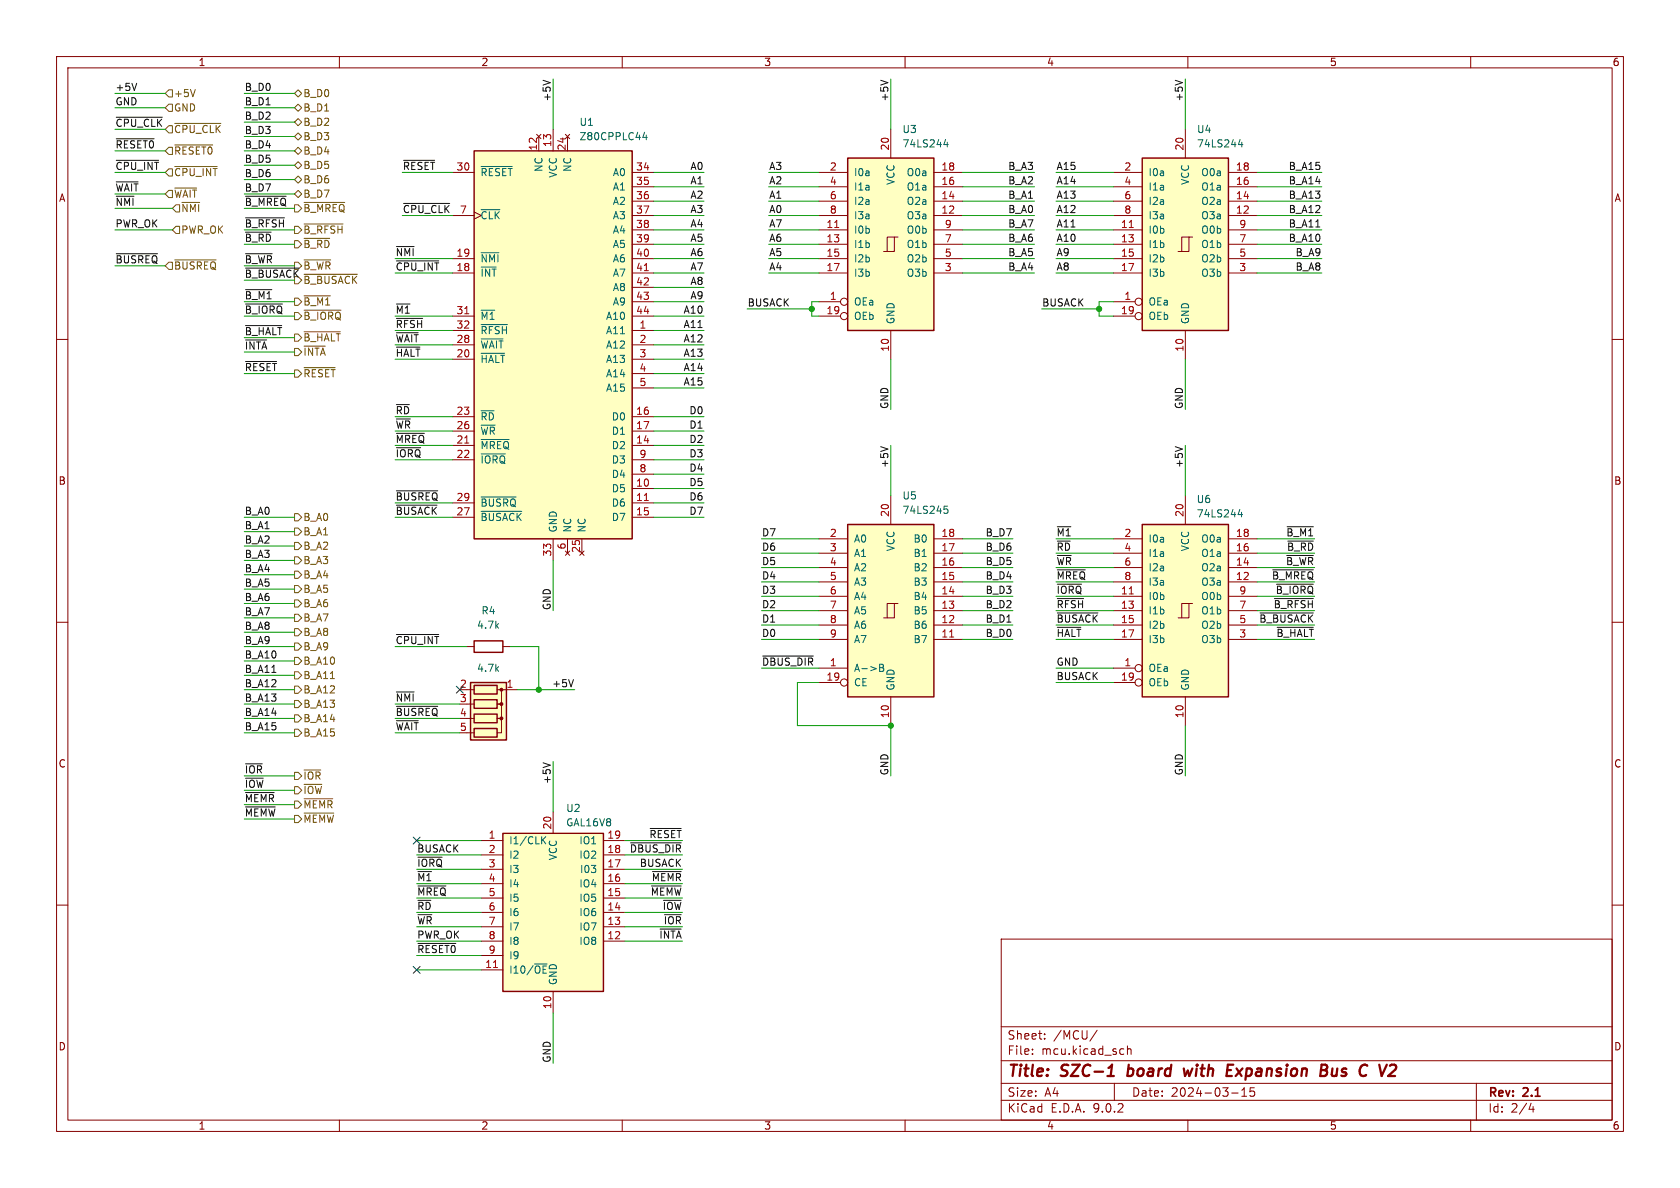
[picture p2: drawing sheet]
<svg xmlns="http://www.w3.org/2000/svg" width="297mm" height="210mm" viewBox="0 0 297 210" stroke-linecap="round" stroke-linejoin="round" font-family="sans-serif">
<defs><g id="words">
<g font-size="2.8" fill="#840000">
<text x="178" y="190.9">Title:</text>
<text x="187.7" y="190.9">SZC-1</text>
<text x="200.2" y="190.9">board</text>
<text x="211" y="190.9">with</text>
<text x="219.3" y="190.9">Expansion</text>
<text x="236.7" y="190.9">Bus</text>
<text x="244.4" y="190.9">C</text>
</g>
<g font-size="2.1" fill="#840000">
<text x="178" y="184">Sheet:</text>
<text x="186.2" y="184">/MCU/</text>
<text x="178" y="186.7">File:</text>
<text x="184.1" y="186.7">mcu.kicad_sch</text>
<text x="178" y="196.9">KiCad</text>
<text x="178" y="194.1">Size:</text>
<text x="184.7" y="194.1">A4</text>
<text x="185.7" y="196.9">E.D.A.</text>
<text x="193.3" y="196.9">9.0.2</text>
<text x="200" y="194.1">Date:</text>
<text x="207" y="194.1">2024-03-15</text>
<text x="263" y="194.3">Rev:</text>
<text x="263" y="196.9">Id:</text>
<text x="267.1" y="196.9">2/4</text>
<text x="269.4" y="194.3">2.1</text>
</g>
<g font-size="1.8" fill="#840000">
<text x="35" y="11.9">1</text>
<text x="85" y="11.9">2</text>
<text x="135" y="11.9">3</text>
<text x="185" y="11.9">4</text>
<text x="235" y="11.9">5</text>
<text x="285" y="11.9">6</text>
<text x="10.3" y="35.9">A</text>
<text x="285.3" y="35.9">A</text>
<text x="10.3" y="85.9">B</text>
<text x="285.3" y="85.9">B</text>
<text x="10.3" y="135.9">C</text>
<text x="285.3" y="135.9">C</text>
<text x="10.3" y="185.9">D</text>
<text x="285.3" y="185.9">D</text>
<text x="35" y="199.9">1</text>
<text x="85" y="199.9">2</text>
<text x="135" y="199.9">3</text>
<text x="185" y="199.9">4</text>
<text x="235" y="199.9">5</text>
<text x="285" y="199.9">6</text>
</g>
<g font-size="1.8" fill="#0f0f0f">
<text x="20.3" y="16.2">+5V</text>
<text x="43.2" y="16.2">B_D0</text>
<text x="20.3" y="22.5">~{CPU_CLK}</text>
<text x="20.3" y="18.7">GND</text>
<text x="43.2" y="18.7">B_D1</text>
<text x="43.2" y="21.2">B_D2</text>
<text x="43.2" y="23.8">B_D3</text>
<text x="97.4" y="18" transform="rotate(-90 97.4 18)">+5V</text>
<text x="157.1" y="18" transform="rotate(-90 157.1 18)">+5V</text>
<text x="209.2" y="18" transform="rotate(-90 209.2 18)">+5V</text>
<text x="20.3" y="26.3">~{RESET0}</text>
<text x="43.2" y="28.9">B_D5</text>
<text x="43.2" y="26.3">B_D4</text>
<text x="20.3" y="33.9">~{WAIT}</text>
<text x="20.3" y="30.1">~{CPU_INT}</text>
<text x="43.2" y="31.4">B_D6</text>
<text x="43.2" y="33.9">B_D7</text>
<text x="71.1" y="30.1">~{RESET}</text>
<text x="122" y="32.7">A1</text>
<text x="122" y="30.1">A0</text>
<text x="122" y="35.2">A2</text>
<text x="135.9" y="32.7">A2</text>
<text x="135.9" y="35.2">A1</text>
<text x="135.9" y="30.1">A3</text>
<text x="178.1" y="30.1">B_A3</text>
<text x="178.1" y="32.7">B_A2</text>
<text x="178.1" y="35.2">B_A1</text>
<text x="186.7" y="35.2">A13</text>
<text x="186.7" y="32.7">A14</text>
<text x="186.7" y="30.1">A15</text>
<text x="227.7" y="35.2">B_A13</text>
<text x="227.7" y="30.1">B_A15</text>
<text x="227.7" y="32.7">B_A14</text>
<text x="20.3" y="36.5">~{NMI}</text>
<text x="20.3" y="40.3">PWR_OK</text>
<text x="43.2" y="40.3">~{B_RFSH}</text>
<text x="43.2" y="36.5">~{B_MREQ}</text>
<text x="71.1" y="37.8">~{CPU_CLK}7</text>
<text x="122" y="40.3">A4</text>
<text x="122" y="37.8">A3</text>
<text x="135.9" y="40.3">A7</text>
<text x="135.9" y="37.8">A0</text>
<text x="178.1" y="40.3">B_A7</text>
<text x="178.1" y="37.8">B_A0</text>
<text x="186.7" y="40.3">A11</text>
<text x="186.7" y="37.8">A12</text>
<text x="227.7" y="40.3">B_A11</text>
<text x="227.7" y="37.8">B_A12</text>
<text x="20.3" y="46.6">~{BUSREQ}</text>
<text x="43.2" y="46.6">~{B_WR}</text>
<text x="43.2" y="42.8">~{B_RD}</text>
<text x="69.8" y="45.4">~{NMI}</text>
<text x="69.8" y="47.9">~{CPU_INT} 18</text>
<text x="122" y="42.8">A5</text>
<text x="122" y="47.9">A7</text>
<text x="122" y="45.4">A6</text>
<text x="135.9" y="47.9">A4</text>
<text x="135.9" y="45.4">A5</text>
<text x="135.9" y="42.8">A6</text>
<text x="178.1" y="45.4">B_A5</text>
<text x="178.1" y="47.9">B_A4</text>
<text x="178.1" y="42.8">B_A6</text>
<text x="186.7" y="42.8">A10</text>
<text x="186.7" y="45.4">A9</text>
<text x="186.7" y="47.9">A8</text>
<text x="227.7" y="42.8">B_A10</text>
<text x="228.9" y="47.9">B_A8</text>
<text x="228.9" y="45.4">B_A9</text>
<text x="43.2" y="49.2">~{B_BUSACK}</text>
<text x="43.2" y="53">~{B_M1}</text>
<text x="122" y="50.5">A8</text>
<text x="122" y="53">A9</text>
<text x="43.2" y="55.5">~{B_IORQ}</text>
<text x="43.2" y="59.3">~{B_HALT}</text>
<text x="69.8" y="55.5">~{M1}</text>
<text x="69.8" y="58.1">~{RFSH}</text>
<text x="120.7" y="55.5">A10</text>
<text x="120.7" y="58.1">A11</text>
<text x="132.1" y="54.3">BUSACK</text>
<text x="184.1" y="54.3">BUSACK</text>
<text x="43.2" y="65.7">~{RESET}</text>
<text x="43.2" y="61.9">~{INTA}</text>
<text x="69.8" y="63.2">~{HALT}</text>
<text x="69.8" y="60.6">~{WAIT}</text>
<text x="120.7" y="65.7">A14</text>
<text x="120.7" y="63.2">A13</text>
<text x="120.7" y="60.6">A12</text>
<text x="120.7" y="68.2">A15</text>
<text x="69.8" y="73.3">~{RD}</text>
<text x="69.8" y="75.9">~{WR}</text>
<text x="121.8" y="75.9">D1</text>
<text x="121.8" y="73.3">D0</text>
<text x="157.1" y="72.4" transform="rotate(-90 157.1 72.4)">GND</text>
<text x="209.2" y="72.4" transform="rotate(-90 209.2 72.4)">GND</text>
<text x="69.8" y="80.9">~{IORQ}</text>
<text x="69.8" y="78.4">~{MREQ}</text>
<text x="121.8" y="83.5">D4</text>
<text x="121.8" y="78.4">D2</text>
<text x="121.8" y="80.9">D3</text>
<text x="157.1" y="82.8" transform="rotate(-90 157.1 82.8)">+5V</text>
<text x="209.2" y="82.8" transform="rotate(-90 209.2 82.8)">+5V</text>
<text x="69.8" y="88.6">~{BUSREQ} 29</text>
<text x="121.8" y="88.6">D6</text>
<text x="121.8" y="86">D5</text>
<text x="43.2" y="93.6">B_A1</text>
<text x="43.2" y="91.1">B_A0</text>
<text x="69.8" y="91.1">~{BUSACK}</text>
<text x="121.8" y="91.1">D7</text>
<text x="134.6" y="94.9">D7</text>
<text x="174.1" y="94.9">B_D7</text>
<text x="186.7" y="94.9">~{M1}</text>
<text x="227.3" y="94.9">~{B_M1}</text>
<text x="43.2" y="96.2">B_A2</text>
<text x="43.2" y="98.7">B_A3</text>
<text x="43.2" y="101.3">B_A4</text>
<text x="134.6" y="100">D5</text>
<text x="134.6" y="97.4">D6</text>
<text x="174.1" y="97.4">B_D6</text>
<text x="174.1" y="100">B_D5</text>
<text x="186.7" y="100">~{WR}</text>
<text x="186.7" y="97.4">~{RD}</text>
<text x="227.2" y="100">~{B_WR}</text>
<text x="227.4" y="97.4">~{B_RD}</text>
<text x="43.2" y="106.3">B_A6</text>
<text x="43.2" y="103.8">B_A5</text>
<text x="97.4" y="108" transform="rotate(-90 97.4 108)">GND</text>
<text x="134.6" y="107.6">D2</text>
<text x="134.6" y="102.5">D4</text>
<text x="134.6" y="105.1">D3</text>
<text x="174.1" y="102.5">B_D4</text>
<text x="174.1" y="105.1">B_D3</text>
<text x="174.1" y="107.6">B_D2</text>
<text x="186.7" y="102.5">~{MREQ}</text>
<text x="186.7" y="105.1">~{IORQ}</text>
<text x="186.7" y="107.6">~{RFSH}</text>
<text x="224.8" y="102.5">~{B_MREQ}</text>
<text x="225.1" y="107.6">~{B_RFSH}</text>
<text x="225.4" y="105.1">~{B_IORQ}</text>
<text x="43.2" y="114">B_A9</text>
<text x="43.2" y="108.9">B_A7</text>
<text x="43.2" y="111.4">B_A8</text>
<text x="69.8" y="114">~{CPU_INT}</text>
<text x="134.6" y="112.7">D0</text>
<text x="134.6" y="110.1">D1</text>
<text x="174.1" y="110.1">B_D1</text>
<text x="174.1" y="112.7">B_D0</text>
<text x="186.7" y="110.1">~{BUSACK}</text>
<text x="186.7" y="112.7">~{HALT}</text>
<text x="222.5" y="110.1">~{B_BUSACK}</text>
<text x="225.6" y="112.7">~{B_HALT}</text>
<text x="43.2" y="119">B_A11</text>
<text x="43.2" y="116.5">B_A10</text>
<text x="134.6" y="117.8">~{DBUS_DIR} 1</text>
<text x="186.7" y="117.8">GND</text>
<text x="43.2" y="121.6">B_A12</text>
<text x="43.2" y="124.1">B_A13</text>
<text x="69.8" y="124.1">~{NMI}</text>
<text x="97.5" y="121.6">+5V</text>
<text x="186.7" y="120.3">BUSACK</text>
<text x="43.2" y="129.2">B_A15</text>
<text x="43.2" y="126.7">B_A14</text>
<text x="69.8" y="126.7">~{BUSREQ}</text>
<text x="69.8" y="129.2">~{WAIT}</text>
<text x="43.2" y="136.8">~{IOR}</text>
<text x="157.1" y="137.2" transform="rotate(-90 157.1 137.2)">GND</text>
<text x="209.2" y="137.2" transform="rotate(-90 209.2 137.2)">GND</text>
<text x="43.2" y="139.4">~{IOW}</text>
<text x="43.2" y="141.9">~{MEMR}</text>
<text x="97.4" y="138.7" transform="rotate(-90 97.4 138.7)">+5V</text>
<text x="43.2" y="144.4">~{MEMW}</text>
<text x="114.7" y="148.2">~{RESET}</text>
<text x="73.7" y="155.9">~{M1}</text>
<text x="73.7" y="153.3">~{IORQ}</text>
<text x="73.7" y="150.8">BUSACK</text>
<text x="111.3" y="150.8">~{DBUS_DIR}</text>
<text x="113" y="153.3">BUSACK</text>
<text x="115.1" y="155.9">~{MEMR}</text>
<text x="73.7" y="158.4">~{MREQ}</text>
<text x="73.7" y="160.9">~{RD}</text>
<text x="114.9" y="158.4">~{MEMW}</text>
<text x="117.1" y="160.9">~{IOW}</text>
<text x="73.7" y="163.5">~{WR}</text>
<text x="73.7" y="166">PWR_OK</text>
<text x="116.5" y="166">~{INTA}</text>
<text x="117.2" y="163.5">~{IOR}</text>
<text x="73.7" y="168.6">~{RESET0}</text>
<text x="97.4" y="188" transform="rotate(-90 97.4 188)">GND</text>
</g>
<g font-size="1.8" fill="#725600">
<text x="30.7" y="17.4">+5V</text>
<text x="53.5" y="17.4">B_D0</text>
<text x="30.7" y="19.9">GND</text>
<text x="30.7" y="23.7">~{CPU_CLK}</text>
<text x="53.5" y="19.9">B_D1</text>
<text x="53.5" y="22.5">B_D2</text>
<text x="30.7" y="27.5">~{RESET0}</text>
<text x="53.5" y="27.5">B_D4</text>
<text x="53.5" y="25">B_D3</text>
<text x="30.7" y="35.2">~{WAIT}</text>
<text x="30.7" y="31.3">~{CPU_INT}</text>
<text x="53.5" y="30.1">B_D5</text>
<text x="53.5" y="32.6">B_D6</text>
<text x="53.5" y="35.2">B_D7</text>
<text x="31.9" y="37.7">~{NMI}</text>
<text x="31.9" y="41.5">PWR_OK</text>
<text x="53.5" y="37.7">~{B_MREQ}</text>
<text x="53.5" y="41.5">~{B_RFSH}</text>
<text x="30.7" y="47.9">~{BUSREQ}</text>
<text x="53.5" y="44">~{B_RD}</text>
<text x="53.5" y="47.9">~{B_WR}</text>
<text x="53.5" y="50.4">~{B_BUSACK}</text>
<text x="53.5" y="56.7">~{B_IORQ}</text>
<text x="53.5" y="54.2">~{B_M1}</text>
<text x="53.5" y="63.1">~{INTA}</text>
<text x="53.5" y="60.6">~{B_HALT}</text>
<text x="53.5" y="66.9">~{RESET}</text>
<text x="53.5" y="94.8">B_A1</text>
<text x="53.5" y="92.3">B_A0</text>
<text x="53.5" y="97.4">B_A2</text>
<text x="53.5" y="99.9">B_A3</text>
<text x="53.5" y="102.5">B_A4</text>
<text x="53.5" y="105">B_A5</text>
<text x="53.5" y="107.5">B_A6</text>
<text x="53.5" y="110.1">B_A7</text>
<text x="53.5" y="112.6">B_A8</text>
<text x="53.5" y="115.2">B_A9</text>
<text x="53.5" y="117.7">B_A10</text>
<text x="53.5" y="125.3">B_A13</text>
<text x="53.5" y="122.8">B_A12</text>
<text x="53.5" y="120.2">B_A11</text>
<text x="53.5" y="130.4">B_A15</text>
<text x="53.5" y="127.9">B_A14</text>
<text x="53.5" y="143.1">~{MEMR}</text>
<text x="53.5" y="140.6">~{IOW}</text>
<text x="53.5" y="138">~{IOR}</text>
<text x="53.5" y="145.6">~{MEMW}</text>
</g>
<g font-size="1.8" fill="#006464">
<text x="102.4" y="22.5">U1</text>
<text x="159.4" y="23.7">U3</text>
<text x="211.5" y="23.7">U4</text>
<text x="102.4" y="25">Z80CPPLC44</text>
<text x="159.4" y="26.3">74LS244</text>
<text x="211.5" y="26.3">74LS244</text>
<text x="84.8" y="31.3">~{RESET}</text>
<text x="96.1" y="30.5" transform="rotate(-90 96.1 30.5)">NC</text>
<text x="98.7" y="31.5" transform="rotate(-90 98.7 31.5)">VCC</text>
<text x="101.2" y="30.5" transform="rotate(-90 101.2 30.5)">NC</text>
<text x="108.2" y="31.3">A0</text>
<text x="108.2" y="33.9">A1</text>
<text x="150.9" y="31.3">I0a</text>
<text x="150.9" y="33.9">I1a</text>
<text x="158.3" y="32.8" transform="rotate(-90 158.3 32.8)">VCC</text>
<text x="160.2" y="31.3">O0a</text>
<text x="160.2" y="33.9">O1a</text>
<text x="202.9" y="31.3">I0a</text>
<text x="202.9" y="33.9">I1a</text>
<text x="210.4" y="32.8" transform="rotate(-90 210.4 32.8)">VCC</text>
<text x="212.3" y="31.3">O0a</text>
<text x="212.3" y="33.9">O1a</text>
<text x="84.8" y="39">~{CLK}</text>
<text x="108.2" y="36.4">A2</text>
<text x="108.2" y="39">A3</text>
<text x="108.2" y="41.5">A4</text>
<text x="150.9" y="36.4">I2a</text>
<text x="150.9" y="39">I3a</text>
<text x="150.9" y="41.5">I0b</text>
<text x="160.2" y="36.4">O2a</text>
<text x="160.2" y="39">O3a</text>
<text x="160.2" y="41.5">O0b</text>
<text x="202.9" y="36.4">I2a</text>
<text x="202.9" y="39">I3a</text>
<text x="202.9" y="41.5">I0b</text>
<text x="212.3" y="36.4">O2a</text>
<text x="212.3" y="39">O3a</text>
<text x="212.3" y="41.5">O0b</text>
<text x="84.8" y="46.6">~{NMI}</text>
<text x="108.2" y="44">A5</text>
<text x="108.2" y="46.6">A6</text>
<text x="150.9" y="44">I1b</text>
<text x="150.9" y="46.6">I2b</text>
<text x="160.2" y="44">O1b</text>
<text x="160.2" y="46.6">O2b</text>
<text x="202.9" y="44">I1b</text>
<text x="202.9" y="46.6">I2b</text>
<text x="212.3" y="44">O1b</text>
<text x="212.3" y="46.6">O2b</text>
<text x="84.8" y="49.1">~{INT}</text>
<text x="108.2" y="49.1">A7</text>
<text x="108.2" y="51.7">A8</text>
<text x="150.9" y="49.1">I3b</text>
<text x="160.2" y="49.1">O3b</text>
<text x="202.9" y="49.1">I3b</text>
<text x="212.3" y="49.1">O3b</text>
<text x="84.8" y="56.7">~{M1}</text>
<text x="84.8" y="59.3">~{RFSH}</text>
<text x="107" y="56.7">A10</text>
<text x="107" y="59.3">A11</text>
<text x="108.2" y="54.2">A9</text>
<text x="150.9" y="54.2">OEa</text>
<text x="150.9" y="56.7">OEb</text>
<text x="158.3" y="57.4" transform="rotate(-90 158.3 57.4)">GND</text>
<text x="202.9" y="54.2">OEa</text>
<text x="202.9" y="56.7">OEb</text>
<text x="210.4" y="57.4" transform="rotate(-90 210.4 57.4)">GND</text>
<text x="84.8" y="61.8">~{WAIT}</text>
<text x="84.8" y="64.4">~{HALT}</text>
<text x="107" y="61.8">A12</text>
<text x="107" y="64.4">A13</text>
<text x="107" y="66.9">A14</text>
<text x="107" y="69.4">A15</text>
<text x="84.8" y="74.5">~{RD}</text>
<text x="84.8" y="77.1">~{WR}</text>
<text x="108.1" y="74.5">D0</text>
<text x="108.1" y="77.1">D1</text>
<text x="84.8" y="79.6">~{MREQ}</text>
<text x="84.8" y="82.1">~{IORQ}</text>
<text x="108.1" y="79.6">D2</text>
<text x="108.1" y="82.1">D3</text>
<text x="84.8" y="89.8">~{BUSRQ}</text>
<text x="108.1" y="84.7">D4</text>
<text x="108.1" y="87.2">D5</text>
<text x="108.1" y="89.8">D6</text>
<text x="159.4" y="88.5">U5</text>
<text x="211.5" y="89.1">U6</text>
<text x="84.8" y="92.3">~{BUSACK}</text>
<text x="98.7" y="94.2" transform="rotate(-90 98.7 94.2)">GND</text>
<text x="101.2" y="94.2" transform="rotate(-90 101.2 94.2)">NC</text>
<text x="103.7" y="94.2" transform="rotate(-90 103.7 94.2)">NC</text>
<text x="108.1" y="92.3">D7</text>
<text x="159.4" y="91">74LS245</text>
<text x="211.5" y="91.7">74LS244</text>
<text x="150.9" y="96.1">A0</text>
<text x="150.9" y="98.7">A1</text>
<text x="150.9" y="101.2">A2</text>
<text x="158.3" y="97.6" transform="rotate(-90 158.3 97.6)">VCC</text>
<text x="161.4" y="96.1">B0</text>
<text x="161.4" y="98.7">B1</text>
<text x="161.4" y="101.2">B2</text>
<text x="202.9" y="96.1">I0a</text>
<text x="202.9" y="98.7">I1a</text>
<text x="202.9" y="101.2">I2a</text>
<text x="210.4" y="97.6" transform="rotate(-90 210.4 97.6)">VCC</text>
<text x="212.3" y="96.1">O0a</text>
<text x="212.3" y="98.7">O1a</text>
<text x="212.3" y="101.2">O2a</text>
<text x="150.9" y="103.7">A3</text>
<text x="150.9" y="106.3">A4</text>
<text x="161.4" y="103.7">B3</text>
<text x="161.4" y="106.3">B4</text>
<text x="202.9" y="103.7">I3a</text>
<text x="202.9" y="106.3">I0b</text>
<text x="212.3" y="103.7">O3a</text>
<text x="212.3" y="106.3">O0b</text>
<text x="84.2" y="111.4">4.7k</text>
<text x="85" y="108.8">R4</text>
<text x="150.9" y="108.8">A5</text>
<text x="150.9" y="111.4">A6</text>
<text x="150.9" y="113.9">A7</text>
<text x="161.4" y="108.8">B5</text>
<text x="161.4" y="111.4">B6</text>
<text x="161.4" y="113.9">B7</text>
<text x="202.9" y="108.8">I1b</text>
<text x="202.9" y="111.4">I2b</text>
<text x="202.9" y="113.9">I3b</text>
<text x="212.3" y="108.8">O1b</text>
<text x="212.3" y="111.4">O2b</text>
<text x="212.3" y="113.9">O3b</text>
<text x="84.2" y="119">4.7k</text>
<text x="150.9" y="119">A-&gt;B</text>
<text x="202.9" y="119">OEa</text>
<text x="150.9" y="121.5">CE</text>
<text x="158.3" y="122.2" transform="rotate(-90 158.3 122.2)">GND</text>
<text x="202.9" y="121.5">OEb</text>
<text x="210.4" y="122.2" transform="rotate(-90 210.4 122.2)">GND</text>
<text x="100" y="143.7">U2</text>
<text x="89.9" y="149.5">I1/CLK</text>
<text x="100" y="146.3">GAL16V8</text>
<text x="102.3" y="149.5">IO1</text>
<text x="89.9" y="152">I2</text>
<text x="89.9" y="154.5">I3</text>
<text x="98.7" y="152.2" transform="rotate(-90 98.7 152.2)">VCC</text>
<text x="102.3" y="152">IO2</text>
<text x="102.4" y="154.5">I03</text>
<text x="89.9" y="157.1">I4</text>
<text x="89.9" y="159.6">I5</text>
<text x="102.3" y="157.1">IO4</text>
<text x="102.3" y="159.6">IO5</text>
<text x="89.9" y="162.2">I6</text>
<text x="89.9" y="164.7">I7</text>
<text x="89.9" y="167.2">I8</text>
<text x="102.3" y="162.2">IO6</text>
<text x="102.3" y="164.7">IO7</text>
<text x="102.3" y="167.2">IO8</text>
<text x="89.9" y="169.8">I9</text>
<text x="89.9" y="172.3">I10/~{OE}</text>
<text x="98.7" y="174.2" transform="rotate(-90 98.7 174.2)">GND</text>
</g>
<g font-size="1.8" fill="#a90000">
<text x="95" y="26.7" transform="rotate(-90 95 26.7)">12</text>
<text x="97.5" y="26.1" transform="rotate(-90 97.5 26.1)">13</text>
<text x="100.1" y="26.7" transform="rotate(-90 100.1 26.7)">24</text>
<text x="157.2" y="26.7" transform="rotate(-90 157.2 26.7)">20</text>
<text x="209.3" y="26.7" transform="rotate(-90 209.3 26.7)">20</text>
<text x="80.6" y="30.2">30</text>
<text x="112.4" y="30.2">34</text>
<text x="112.4" y="32.8">35</text>
<text x="112.4" y="35.3">36</text>
<text x="146.6" y="30.2">2</text>
<text x="146.6" y="32.8">4</text>
<text x="146.6" y="35.3">6</text>
<text x="166.3" y="30.2">18</text>
<text x="166.3" y="32.8">16</text>
<text x="166.3" y="35.3">14</text>
<text x="198.7" y="30.2">2</text>
<text x="198.7" y="32.8">4</text>
<text x="198.7" y="35.3">6</text>
<text x="218.4" y="30.2">18</text>
<text x="218.4" y="32.8">16</text>
<text x="218.4" y="35.3">14</text>
<text x="112.4" y="37.8">37</text>
<text x="112.4" y="40.4">38</text>
<text x="146" y="40.4">11</text>
<text x="146.6" y="37.8">8</text>
<text x="166.3" y="37.8">12</text>
<text x="166.9" y="40.4">9</text>
<text x="198.1" y="40.4">11</text>
<text x="198.7" y="37.8">8</text>
<text x="218.4" y="37.8">12</text>
<text x="219" y="40.4">9</text>
<text x="80.6" y="45.5">19</text>
<text x="112.4" y="42.9">39</text>
<text x="112.4" y="45.5">40</text>
<text x="146" y="42.9">13</text>
<text x="146" y="45.5">15</text>
<text x="166.9" y="42.9">7</text>
<text x="166.9" y="45.5">5</text>
<text x="198.1" y="42.9">13</text>
<text x="198.1" y="45.5">15</text>
<text x="219" y="42.9">7</text>
<text x="219" y="45.5">5</text>
<text x="112.4" y="48">41</text>
<text x="112.4" y="50.5">42</text>
<text x="112.4" y="53.1">43</text>
<text x="146" y="48">17</text>
<text x="146.6" y="53.1">1</text>
<text x="166.9" y="48">3</text>
<text x="198.1" y="48">17</text>
<text x="198.7" y="53.1">1</text>
<text x="219" y="48">3</text>
<text x="80.6" y="55.6">31</text>
<text x="80.6" y="58.2">32</text>
<text x="112.4" y="55.6">44</text>
<text x="113" y="58.2">1</text>
<text x="146" y="55.6">19</text>
<text x="198.1" y="55.6">19</text>
<text x="80.6" y="60.7">28</text>
<text x="80.6" y="63.2">20</text>
<text x="113" y="60.7">2</text>
<text x="113" y="63.2">3</text>
<text x="113" y="65.8">4</text>
<text x="157.2" y="62.3" transform="rotate(-90 157.2 62.3)">10</text>
<text x="209.3" y="62.3" transform="rotate(-90 209.3 62.3)">10</text>
<text x="113" y="68.3">5</text>
<text x="80.6" y="73.4">23</text>
<text x="80.6" y="75.9">26</text>
<text x="112.4" y="73.4">16</text>
<text x="112.4" y="75.9">17</text>
<text x="80.6" y="78.5">21</text>
<text x="80.6" y="81">22</text>
<text x="112.4" y="78.5">14</text>
<text x="113" y="81">9</text>
<text x="113" y="83.6">8</text>
<text x="112.4" y="86.1">10</text>
<text x="112.4" y="88.6">11</text>
<text x="80.6" y="91.2">27</text>
<text x="112.4" y="91.2">15</text>
<text x="146.6" y="95">2</text>
<text x="157.2" y="91.5" transform="rotate(-90 157.2 91.5)">20</text>
<text x="166.3" y="95">18</text>
<text x="198.7" y="95">2</text>
<text x="209.3" y="91.5" transform="rotate(-90 209.3 91.5)">20</text>
<text x="218.4" y="95">18</text>
<text x="97.5" y="98.5" transform="rotate(-90 97.5 98.5)">33</text>
<text x="100.1" y="97.2" transform="rotate(-90 100.1 97.2)">6</text>
<text x="102.6" y="97.8" transform="rotate(-90 102.6 97.8)">25</text>
<text x="146.6" y="97.5">3</text>
<text x="146.6" y="100.1">4</text>
<text x="166.3" y="97.5">17</text>
<text x="166.3" y="100.1">16</text>
<text x="198.7" y="97.5">4</text>
<text x="198.7" y="100.1">6</text>
<text x="218.4" y="97.5">16</text>
<text x="218.4" y="100.1">14</text>
<text x="146.6" y="102.6">5</text>
<text x="146.6" y="105.2">6</text>
<text x="146.6" y="107.7">7</text>
<text x="166.3" y="102.6">15</text>
<text x="166.3" y="105.2">14</text>
<text x="166.3" y="107.7">13</text>
<text x="198.1" y="105.2">11</text>
<text x="198.1" y="107.7">13</text>
<text x="198.7" y="102.6">8</text>
<text x="218.4" y="102.6">12</text>
<text x="219" y="105.2">9</text>
<text x="219" y="107.7">7</text>
<text x="146.6" y="110.2">8</text>
<text x="146.6" y="112.8">9</text>
<text x="166.3" y="110.2">12</text>
<text x="166.3" y="112.8">11</text>
<text x="198.1" y="110.2">15</text>
<text x="198.1" y="112.8">17</text>
<text x="219" y="110.2">5</text>
<text x="219" y="112.8">3</text>
<text x="198.7" y="117.9">1</text>
<text x="81.2" y="121.7">2</text>
<text x="81.2" y="124.2">3</text>
<text x="89.5" y="121.7">1</text>
<text x="146" y="120.4">19</text>
<text x="198.1" y="120.4">19</text>
<text x="81.2" y="126.7">4</text>
<text x="81.2" y="129.3">5</text>
<text x="157.2" y="127" transform="rotate(-90 157.2 127)">10</text>
<text x="209.3" y="127" transform="rotate(-90 209.3 127)">10</text>
<text x="86.3" y="148.3">1</text>
<text x="97.5" y="146.7" transform="rotate(-90 97.5 146.7)">20</text>
<text x="107.3" y="148.3">19</text>
<text x="86.3" y="150.9">2</text>
<text x="86.3" y="153.4">3</text>
<text x="86.3" y="156">4</text>
<text x="107.3" y="150.9">18</text>
<text x="107.3" y="153.4">17</text>
<text x="107.3" y="156">16</text>
<text x="86.3" y="158.5">5</text>
<text x="86.3" y="161">6</text>
<text x="107.3" y="158.5">15</text>
<text x="107.3" y="161">14</text>
<text x="86.3" y="163.6">7</text>
<text x="86.3" y="166.1">8</text>
<text x="107.3" y="163.6">13</text>
<text x="107.3" y="166.1">12</text>
<text x="85.7" y="171.2">11</text>
<text x="86.3" y="168.7">9</text>
<text x="97.5" y="178.5" transform="rotate(-90 97.5 178.5)">10</text>
</g>
</g></defs>
<g fill="none" stroke="#840000" stroke-width=".18">
<path d="M10 10h277v190h-277zM12 12h273v186h-273zM60 10v2M110 10v2M160 10v2M210 10v2M260 10v2M10 60h2M285 60h2M10 110h2M285 110h2M10 160h2"/>
<path d="M177 166h108v32h-108zM285 160h2M60 198v2M110 198v2M160 198v2M177 194.5h108M177 191.5h108M177 187.5h108M177 181.5h108M182.5 186.3v.1M182.5 185.5v.1M184.7 183.6v.1"/>
<path d="M184.7 182.8v.1M194 182.1l-1.3 2M197 191.5v3M198.2 185.4l.5 .1M198.7 186.3l-.5 .1M199.3 185.5l.2-.1 .4 .1 .1 .9M199.3 184.9v1.5M210 198v2M217.7 193.2h1.2M219.5 193.8h.9M219.5 192.7l.5-.4v1.5M221 192.3v.7l.2-.1h.5l.1 .6-.3 .3-.5-.1"/>
<path d="M260 198v2M261 191.5v6.5M270.7 195l-.4 1.1h.9M271 195.6v1"/>
</g>
<path d="M195.8 190.2h1.1M199.3 190.1l.2 .1M199.6 188.2l-.3 2M209.3 188.9l.2 1.3 .5-.9 .3 .9 .5-1.3M216.8 190.2h1M217 189.2h.6M217.1 188.2h.9M219.7 188.9l-1.3 1.3M234.2 189.2l.3 .1a.54 .54 0 0 1-.1 .8M234.3 188.2a.46 .46 0 0 1 .3 .4 .46 .46 0 0 1-.2 .5M235.6 188.9l-.2 1 .1 .2 .5 .1" fill="none" stroke="#840000" stroke-width=".4"/>
<path d="M149.9 92.7h15.2v30.5h-15.2z" fill="#ffffc2"/>
<g fill="none" stroke="#840000" stroke-width=".18">
<path d="M144.8 95.3h5.1M144.8 97.8h5.1M157.5 87.6v5.1M165.1 95.3h5.1M165.1 97.8h5.1M144.8 100.3h5.1M144.8 102.9h5.1M144.8 105.4h5.1M144.8 108h5.1M144.8 110.5h5.1M144.8 113h5.1M144.8 118.1h5.1"/>
<path d="M158.1 106.7h-1.3v2.5M158.7 106.7h-.6v2.5h-1.9M165.1 100.3h5.1M165.1 102.9h5.1M165.1 105.4h5.1M165.1 108h5.1M165.1 110.5h5.1M165.1 113h5.1M144.8 120.7h3.8M157.5 123.2v5.1"/>
<circle cx="149.2" cy="120.6" r=".63"/>
</g>
<path d="M149.9 92.7h15.2v30.5h-15.2z" fill="none" stroke="#840000" stroke-width=".25"/>
<path d="M166.9 89.5h.6M167 90h.3l.3 .2-.1 .5h-.5M155.5 117.4h.4l.3 .3-.3 .3 .3 .1v.3l-.2 .3h-.5zM155.5 118h.4" fill="none" stroke="#006464" stroke-width=".18"/>
<path d="M167.9 112.6h.7" fill="none" stroke="#a90000" stroke-width=".18"/>
<path d="M201.9 27.9h15.3v30.5h-15.3z" fill="#ffffc2"/>
<g fill="none" stroke="#840000" stroke-width=".18">
<path d="M196.8 30.5h5.1M196.8 33h5.1M196.8 35.6h5.1M196.8 38.1h5.1M209.5 22.9v5M217.2 30.5h5M217.2 33h5M217.2 35.6h5M217.2 38.1h5M196.8 40.6h5.1M196.8 43.2h5.1M196.8 45.7h5.1"/>
<path d="M196.8 48.3h5.1M196.8 53.3h3.9M196.8 55.9h3.9M209.5 58.4v5.1M210.2 41.9h-1.3v2.6M210.8 41.9h-.6v2.6h-1.9M217.2 40.6h5M217.2 43.2h5M217.2 45.7h5M217.2 48.3h5"/>
<circle cx="201.3" cy="53.3" r=".63"/>
<circle cx="201.3" cy="55.9" r=".63"/>
</g>
<path d="M201.9 27.9h15.3v30.5h-15.3z" fill="none" stroke="#840000" stroke-width=".25"/>
<path d="M199.6 40.2h.8" fill="none" stroke="#a90000" stroke-width=".18"/>
<path d="M219.2 24.6l-.3 1h.8M219.5 25.1v.9" fill="none" stroke="#006464" stroke-width=".18"/>
<path d="M83.2 120.7h6.3v10.1h-6.3z" fill="#ffffc2"/>
<path d="M83.8 113.3h5.1v2h-5.1zM83.2 120.7h6.3v10.1h-6.3zM83.8 121.2h4.1v1.5h-4.1zM83.8 123.7h4.1v1.5h-4.1zM83.8 126.2h4.1v1.6h-4.1zM83.8 128.8h4.1v1.5h-4.1z" fill="none" stroke="#840000" stroke-width=".25"/>
<g fill="#840000" stroke="#840000" stroke-width=".18">
<circle cx="88.6" cy="121.9" r=".25"/>
<circle cx="88.6" cy="124.5" r=".25"/>
<circle cx="88.6" cy="127" r=".25"/>
</g>
<path d="M82.5 114.3h1.3M88.9 114.3h1.3M82.5 121.9h1.3M82.5 124.5h1.3M82.5 127h1.3M82.5 129.5h1.3M87.9 121.9h.7v2.6h-.7h.7v2.5h-.7h.7v2.5h-.7M88.9 121.9h2.5" fill="none" stroke="#840000" stroke-width=".18"/>
<path d="M88.9 147.3h17.8v28h-17.8z" fill="#ffffc2"/>
<path d="M88.9 147.3h17.8v28h-17.8z" fill="none" stroke="#840000" stroke-width=".25"/>
<g fill="none" stroke="#840000" stroke-width=".18">
<path d="M85.1 148.6h3.8M85.1 151.1h3.8M85.1 153.7h3.8M85.1 156.2h3.8M85.1 158.8h3.8M97.8 143.5v3.8M106.7 148.6h3.8M106.7 151.1h3.8M106.7 153.7h3.8M106.7 156.2h3.8M106.7 158.8h3.8M85.1 161.3h3.8"/>
<path d="M85.1 163.8h3.8M85.1 166.4h3.8M85.1 168.9h3.8M85.1 171.5h3.8M97.8 175.3v3.8M106.7 161.3h3.8M106.7 163.8h3.8M106.7 166.4h3.8"/>
</g>
<path d="M95.9 148.4l.6 .8M96.5 147.9l-.7 .7" fill="none" stroke="#006464" stroke-width=".18"/>
<path d="M87.2 171h.8" fill="none" stroke="#a90000" stroke-width=".18"/>
<path d="M83.8 26.7h28v68.6h-28z" fill="#ffffc2"/>
<path d="M83.8 26.7h28v68.6h-28z" fill="none" stroke="#840000" stroke-width=".25"/>
<g fill="none" stroke="#840000" stroke-width=".18">
<path d="M80 30.5h3.8M80 38.1h3.8M83.8 37.5l1.3 .6-1.3 .6M94.9 23.7l.7 .8M95.2 24.1v2.6M95.6 23.7l-.7 .8M97.8 22.9v3.8M99.9 23.7l.8 .8M100.3 24.1v2.6M100.7 23.7l-.8 .8M111.8 30.5h3.8M111.8 38.1h3.8"/>
<path d="M111.8 33h3.8M111.8 35.6h3.8M80 45.7h3.8M80 48.3h3.8M80 55.9h3.8M80 58.4h3.8M111.8 45.7h3.8M111.8 48.3h3.8M111.8 55.9h3.8M111.8 58.4h3.8M111.8 40.6h3.8M111.8 43.2h3.8"/>
<path d="M111.8 50.8h3.8M111.8 53.3h3.8M80 61h3.8M80 63.5h3.8M80 73.7h3.8M80 76.2h3.8M80 78.7h3.8M111.8 61h3.8M111.8 63.5h3.8M111.8 73.7h3.8M111.8 76.2h3.8M111.8 78.7h3.8"/>
<path d="M111.8 66h3.8M111.8 68.6h3.8M80 81.3h3.8M80 88.9h3.8M80 91.4h3.8M97.8 95.3v3.8M99.9 97.4l.8 .8M100.3 95.3v2.5M100.7 97.4l-.8 .8M102.9 95.3v2.5M111.8 81.3h3.8M111.8 88.9h3.8"/>
<path d="M111.8 91.4h3.8M111.8 83.8h3.8M111.8 86.4h3.8"/>
</g>
<g fill="none" stroke="#006464" stroke-width=".18">
<path d="M85.1 29.4h5.5M85.1 37.1h3.3M114 23.4l-.4 .9h.8M114.3 23.9v.8M85.1 44.7h3.1M85.1 54.8h2.4M85.1 57.4h4.6M85.1 59.9h3.8M85.1 62.5h4.1M85.1 72.6h2.2M85.1 77.7h4.9M85.1 80.2h4.2"/>
<path d="M85.1 87.9h6.1M85.1 90.4h7.1"/>
</g>
<path d="M82.2 55.5h.7M113.9 47.8h.7M82.2 78.3h.7M113.9 88.5h.7" fill="none" stroke="#a90000" stroke-width=".18"/>
<path d="M149.9 27.9h15.2v30.5h-15.2z" fill="#ffffc2"/>
<g fill="none" stroke="#840000" stroke-width=".18">
<path d="M144.8 30.5h5.1M144.8 33h5.1M144.8 35.6h5.1M144.8 38.1h5.1M157.5 22.9v5M165.1 30.5h5.1M165.1 33h5.1M165.1 35.6h5.1M165.1 38.1h5.1M144.8 40.6h5.1M144.8 43.2h5.1M144.8 45.7h5.1"/>
<path d="M144.8 48.3h5.1M144.8 53.3h3.8M144.8 55.9h3.8M157.5 58.4v5.1M158.1 41.9h-1.3v2.6M158.7 41.9h-.6v2.6h-1.9M165.1 40.6h5.1M165.1 43.2h5.1M165.1 45.7h5.1M165.1 48.3h5.1"/>
<circle cx="149.2" cy="53.3" r=".63"/>
<circle cx="149.2" cy="55.9" r=".63"/>
</g>
<path d="M149.9 27.9h15.2v30.5h-15.2z" fill="none" stroke="#840000" stroke-width=".25"/>
<path d="M147.6 40.2h.7" fill="none" stroke="#a90000" stroke-width=".18"/>
<path d="M167.2 24.6l-.3 1h.8M167.5 25.1v.9" fill="none" stroke="#006464" stroke-width=".18"/>
<path d="M201.9 92.7h15.3v30.5h-15.3z" fill="#ffffc2"/>
<g fill="none" stroke="#840000" stroke-width=".18">
<path d="M196.8 95.3h5.1M196.8 97.8h5.1M209.5 87.6v5.1M217.2 95.3h5M217.2 97.8h5M196.8 100.3h5.1M196.8 102.9h5.1M196.8 105.4h5.1M196.8 108h5.1M196.8 110.5h5.1M196.8 113h5.1M196.8 118.1h3.9"/>
<path d="M210.2 106.7h-1.3v2.5M210.8 106.7h-.6v2.5h-1.9M217.2 100.3h5M217.2 102.9h5M217.2 105.4h5M217.2 108h5M217.2 110.5h5M217.2 113h5M196.8 120.7h3.9M209.5 123.2v5.1"/>
<circle cx="201.3" cy="118.1" r=".63"/>
<circle cx="201.3" cy="120.6" r=".63"/>
</g>
<path d="M201.9 92.7h15.3v30.5h-15.3z" fill="none" stroke="#840000" stroke-width=".25"/>
<path d="M199.6 105h.8" fill="none" stroke="#a90000" stroke-width=".18"/>
<path d="M219.2 90.1l-.3 .9h.8M219.5 90.5v.9" fill="none" stroke="#006464" stroke-width=".18"/>
<g fill="none" stroke="#725600" stroke-width=".18">
<path d="M29.2 16.5l.6-.6h.7v1.2h-.7zM29.2 19.1l.6-.7h.7v1.3h-.7zM34.5 15.8l-.4 1.3M52.1 19.1l.6-.7 .6 .7-.6 .6zM52.1 16.5l.6-.6 .6 .6-.6 .6zM29.2 26.7l.6-.7h.7v1.3h-.7zM29.2 30.5l.6-.7h.7v1.3h-.7zM29.8 33.7h.7v1.2h-.7l-.6-.6zM29.8 22.2h.7v1.3h-.7l-.6-.6zM30.5 36.8l.6-.6h.6v1.3h-.6zM30.9 33.2h3.9M30.9 25.6h6.7"/>
<path d="M30.9 29.4h7.5M30.9 21.8h8.1M32.2 35.8h3.1M52.1 26.7l.6-.7 .6 .7-.6 .6zM52.1 24.1l.6-.6 .6 .6-.6 .7zM52.1 29.2l.6-.6 .6 .6-.6 .6zM52.1 36.2h.6l.6 .6-.6 .7h-.6zM52.1 21.6l.6-.6 .6 .6-.6 .6zM52.7 31.1l.6 .7-.6 .6-.6-.6zM52.7 33.7l.6 .6-.6 .6-.6-.6zM53.8 35.8h7.1M53.8 39.6h6.8"/>
<path d="M29.8 46.4h.7v1.2h-.7l-.6-.6zM30.5 40.6l.6-.6h.6v1.3h-.6zM30.9 45.9h7.3M52.1 55.2h.6l.6 .7-.6 .6h-.6zM52.1 59.1h.6l.6 .6-.6 .6h-.6zM52.1 52.7h.6l.6 .6-.6 .7h-.6zM52.1 48.9h.6l.6 .6-.6 .7h-.6zM52.1 40h.6l.6 .6-.6 .7h-.6zM52.1 42.5h.6l.6 .7-.6 .6h-.6zM52.1 46.4h.6l.6 .6-.6 .6h-.6zM53.8 54.8h6.5M53.8 58.6h6.4"/>
<path d="M53.8 52.3h4.6M53.8 48.5h9.4M53.8 42.1h4.5M53.8 45.9h4.7M52.1 65.4h.6l.6 .6-.6 .7h-.6zM52.1 61.6h.6l.6 .6-.6 .7h-.6zM53.8 65h5.4M53.8 61.2h3.7M52.1 93.3h.6l.6 .7-.6 .6h-.6zM52.1 90.8h.6l.6 .6-.6 .7h-.6zM52.1 95.9h.6l.6 .6-.6 .7h-.6zM52.1 98.4h.6l.6 .7-.6 .6h-.6z"/>
<path d="M52.1 108.6h.6l.6 .6-.6 .7h-.6zM52.1 101h.6l.6 .6-.6 .6h-.6zM52.1 103.5h.6l.6 .6-.6 .7h-.6zM52.1 106h.6l.6 .7-.6 .6h-.6zM52.1 113.7h.6l.6 .6-.6 .6h-.6zM52.1 111.1h.6l.6 .7-.6 .6h-.6zM52.1 116.2h.6l.6 .6-.6 .7h-.6zM52.1 118.7h.6l.6 .7-.6 .6h-.6zM58.4 120h.7M52.1 139.1h.6l.6 .6-.6 .6h-.6zM52.1 123.8h.6l.6 .7-.6 .6h-.6zM52.1 128.9h.6l.6 .6-.6 .7h-.6z"/>
<path d="M52.1 136.5h.6l.6 .7-.6 .6h-.6zM52.1 126.4h.6l.6 .6-.6 .6h-.6zM52.1 121.3h.6l.6 .6-.6 .7h-.6zM53.8 138.7h3.1M53.8 136.1h2.9M52.1 141.6h.6l.6 .6-.6 .7h-.6zM52.1 144.1h.6l.6 .7-.6 .6h-.6zM53.8 141.2h5M53.8 143.7h5.2"/>
</g>
<g fill="none" stroke="#0f0f0f" stroke-width=".18">
<path d="M24.2 14.7l-.5 1.3M96 14.2l1.3 .4M155.7 14.2l1.3 .4M207.8 14.2l1.2 .4M20.5 28.3h7.5M20.5 24.5h6.7M20.5 34.7h3.2M20.5 20.7h8.2M20.5 32.2h3.9M43.4 34.7h7.2M43.4 38.5h6.9M71.3 28.3h5.5"/>
<path d="M71.3 36h8.2M20.5 44.9h7.4M43.4 44.9h4.7M43.4 47.4h9.4M43.4 41h4.5M43.4 51.2h4.7M43.4 53.7h6.5M43.4 57.6h6.4M70.1 56.3h4.6M70.1 43.6h3.1M70.1 46.1h7.5M70.1 58.8h3.8"/>
<path d="M232.6 40.1h.7M43.4 63.9h5.5M43.4 60.1h3.7M70.1 79.1h4.3M70.1 76.6h4.9M70.1 61.4h4.1M155.7 79l1.3 .4M207.8 79l1.2 .4M70.1 89.3h7.2M70.1 86.8h7.3M227.5 98.2h4.7M227.5 93.1h4.7"/>
<path d="M227.7 95.7h4.5M48.1 118.9h.7M70.1 112.2h7.5M134.8 116h9M186.9 108.4h7.2M186.9 110.9h4.2M186.9 100.7h5M186.9 103.3h4.3M186.9 105.8h4.7M222.8 108.4h9.4M225 100.7h7.2M225.3 105.8h6.9"/>
<path d="M225.7 103.3h6.5M225.8 110.9h6.4M43.4 135h3M43.4 137.6h3.1M70.1 122.3h3.1M70.1 124.9h7.3M70.1 127.4h3.8M96 134.8l1.3 .5M101.4 120.1l-.4 1.3M43.4 140.1h5.1M43.4 142.6h5.3M73.9 156.6h4.9"/>
<path d="M73.9 151.5h4.3M111.5 149h8.9M114.9 146.5h5.5M115.2 156.6h5.2M115.4 154.1h5M117.3 159.2h3.1M73.9 166.8h6.7M116.7 164.2h3.7M117.5 161.7h2.9"/>
</g>
<g fill="none" stroke="#009600" stroke-width=".18">
<path d="M20.3 16.5h8.9M20.3 19.1h8.9M43.2 16.5h8.9M43.2 19.1h8.9M97.8 14v8.9M157.5 14v8.9M209.5 14v8.9M20.3 30.5h8.9M20.3 22.9h8.9M20.3 26.7h8.9M20.3 34.3h8.9M20.3 36.8h10.2"/>
<path d="M43.2 26.7h8.9M43.2 34.3h8.9M43.2 36.8h8.9M43.2 31.8h8.9M43.2 29.2h8.9M43.2 24.1h8.9M43.2 21.6h8.9M71.1 30.5h8.9M71.1 38.1h8.9M115.6 30.5h8.9M115.6 38.1h8.9M115.6 33h8.9"/>
<path d="M115.6 35.6h8.9M135.9 30.5h8.9M135.9 38.1h8.9M135.9 33h8.9M135.9 35.6h8.9M170.2 30.5h12.7M170.2 38.1h12.7M170.2 33h12.7M170.2 35.6h12.7M186.7 30.5h10.1M186.7 38.1h10.1M186.7 33h10.1"/>
<path d="M186.7 35.6h10.1M222.2 30.5h11.5M222.2 38.1h11.5M222.2 33h11.5M222.2 35.6h11.5M20.3 47h8.9M20.3 40.6h10.2M43.2 47h8.9M43.2 53.3h8.9M43.2 40.6h8.9M43.2 59.7h8.9M43.2 49.5h8.9"/>
<path d="M43.2 43.2h8.9M43.2 55.9h8.9M69.8 45.7h10.2M69.8 48.3h10.2M69.8 55.9h10.2M69.8 58.4h10.2M115.6 45.7h8.9M115.6 53.3h8.9M115.6 40.6h8.9M115.6 43.2h8.9M115.6 48.3h8.9M115.6 55.9h8.9"/>
<path d="M115.6 58.4h8.9M115.6 50.8h8.9M132.1 54.6h11.4M135.9 45.7h8.9M135.9 40.6h8.9M135.9 43.2h8.9M135.9 48.3h8.9M144.8 53.3h-1.3v2.6h1.3M170.2 45.7h12.7M170.2 40.6h12.7M170.2 43.2h12.7M170.2 48.3h12.7"/>
<path d="M184.1 54.6h10.2M186.7 45.7h10.1M186.7 40.6h10.1M186.7 43.2h10.1M186.7 48.3h10.1M196.8 53.3h-2.5v2.6h2.5M222.2 45.7h11.5M222.2 40.6h11.5M222.2 43.2h11.5M222.2 48.3h11.5M43.2 66h8.9M43.2 62.2h8.9"/>
<path d="M69.8 61h10.2M69.8 63.5h10.2M69.8 73.7h10.2M69.8 76.2h10.2M69.8 78.7h10.2M115.6 61h8.9M115.6 63.5h8.9M115.6 66h8.9M115.6 73.7h8.9M115.6 76.2h8.9M115.6 78.7h8.9M115.6 68.6h8.9"/>
<path d="M157.5 63.5v8.9M157.5 78.7v8.9M209.5 63.5v8.9M209.5 78.7v8.9M43.2 91.4h8.9M43.2 96.5h8.9M43.2 99.1h8.9M43.2 94h8.9M69.8 91.4h10.2M69.8 88.9h10.2M69.8 81.3h10.2M97.8 99.1v8.9"/>
<path d="M115.6 91.4h8.9M115.6 88.9h8.9M115.6 83.8h8.9M115.6 81.3h8.9M115.6 86.4h8.9M134.6 95.3h10.2M134.6 97.8h10.2M170.2 95.3h8.9M170.2 97.8h8.9M186.7 95.3h10.1M186.7 97.8h10.1M222.2 95.3h10.2"/>
<path d="M222.2 97.8h10.2M43.2 114.3h8.9M43.2 119.4h8.9M43.2 109.2h8.9M43.2 116.8h8.9M43.2 101.6h8.9M43.2 111.8h8.9M43.2 104.1h8.9M43.2 106.7h8.9M69.8 114.3h12.7M90.2 114.3h5v7.6M134.6 105.4h10.2"/>
<path d="M134.6 110.5h10.2M134.6 108h10.2M134.6 113h10.2M134.6 118.1h10.2M134.6 100.3h10.2M134.6 102.9h10.2M170.2 105.4h8.9M170.2 110.5h8.9M170.2 108h8.9M170.2 113h8.9M170.2 100.3h8.9M170.2 102.9h8.9"/>
<path d="M186.7 105.4h10.1M186.7 110.5h10.1M186.7 108h10.1M186.7 113h10.1M186.7 118.1h10.1M186.7 100.3h10.1M186.7 102.9h10.1M222.2 105.4h10.2M222.2 110.5h10.2M222.2 108h10.2M222.2 113h10.2M222.2 100.3h10.2"/>
<path d="M222.2 102.9h10.2M43.2 121.9h8.9M43.2 139.7h8.9M43.2 129.5h8.9M43.2 137.2h8.9M43.2 124.5h8.9M43.2 127h8.9M69.8 129.5h11.5M69.8 124.5h11.5M69.8 127h11.5M91.4 121.9h10.2M97.8 134.6v8.9"/>
<path d="M144.8 120.7h-3.8v7.6h16.5v8.9M186.7 120.7h10.1M209.5 128.3v8.9M43.2 142.2h8.9M43.2 144.8h8.9M73.7 151.1h11.4M73.7 148.6h11.4M73.7 153.7h11.4M73.7 156.2h11.4M73.7 158.8h11.4M110.5 151.1h10.1M110.5 148.6h10.1"/>
<path d="M110.5 153.7h10.1M110.5 156.2h10.1M110.5 158.8h10.1M73.7 163.8h11.4M73.7 166.4h11.4M73.7 161.3h11.4M73.7 168.9h11.4M73.7 171.5h11.4M97.8 179.1v8.9M110.5 163.8h10.1M110.5 166.4h10.1M110.5 161.3h10.1"/>
</g>
<path d="M80.7 121.3l1.2 1.2M81.9 121.3l-1.2 1.2M73.1 148l1.2 1.2M74.3 148l-1.2 1.2M73.1 170.8l1.2 1.3M74.3 170.8l-1.2 1.3" fill="none" stroke="#000084" stroke-width=".18"/>
<g fill="#009600" stroke="#009600" stroke-width=".18">
<circle cx="143.5" cy="54.6" r=".46"/>
<circle cx="194.3" cy="54.6" r=".46"/>
<circle cx="157.5" cy="128.3" r=".46"/>
<circle cx="95.2" cy="121.9" r=".46"/>
</g>
<use href="#words"/>
</svg>
